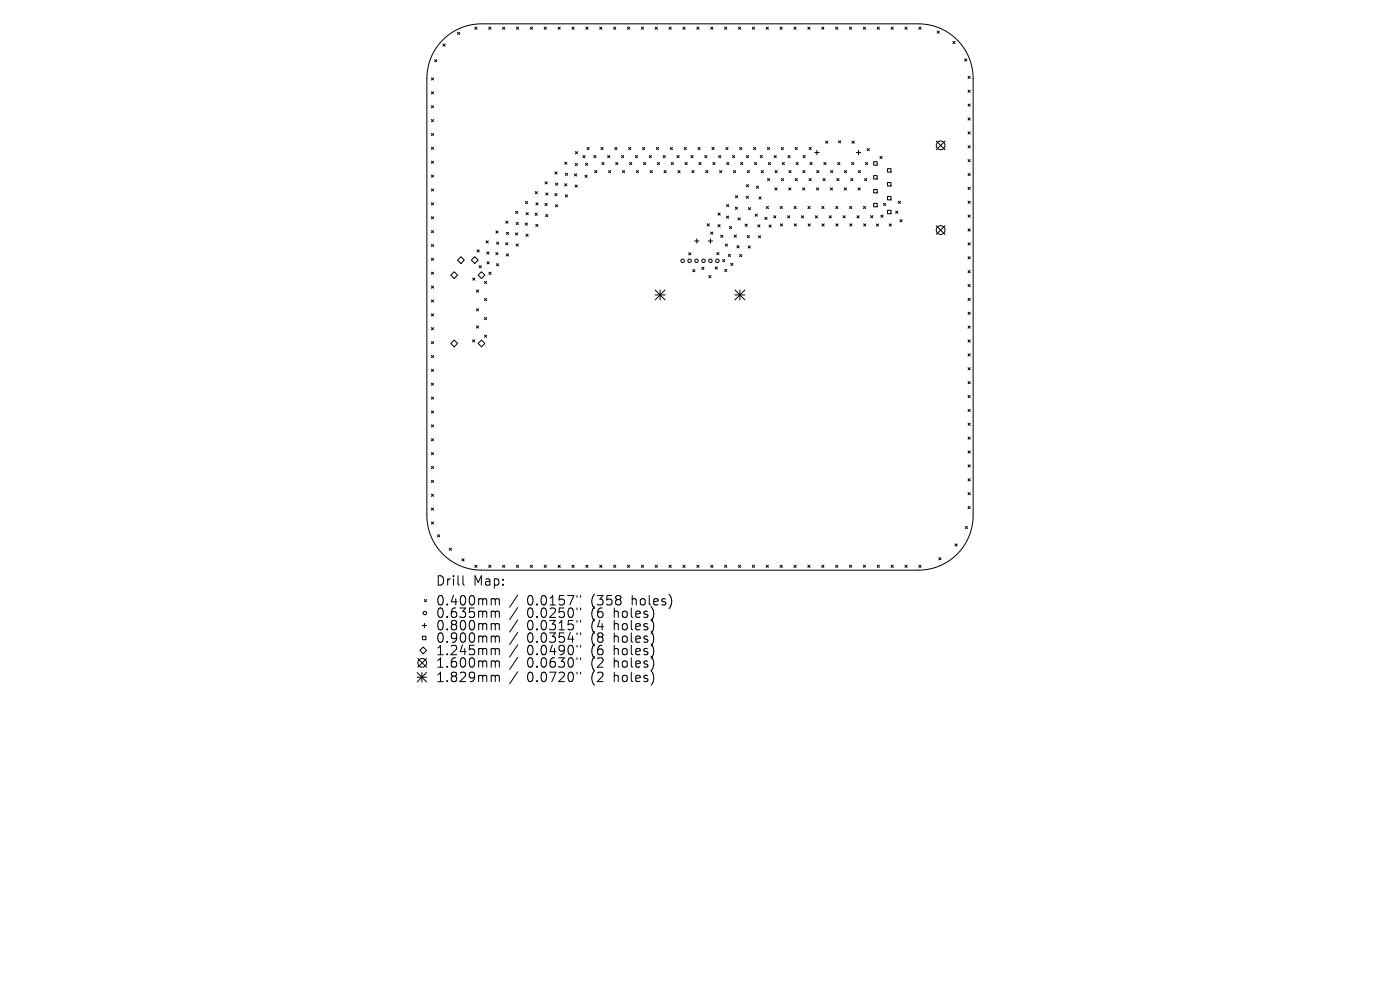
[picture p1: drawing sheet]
<svg xmlns="http://www.w3.org/2000/svg" width="297mm" height="210mm" viewBox="0 0 297 210" stroke-linecap="round" stroke-linejoin="round" font-family="sans-serif">
<defs><g id="words">
<g font-size="2.8">
<text x="92.5" y="124.5">Drill</text>
<text x="100.4" y="124.5">Map:</text>
<text x="92.5" y="128.7">0.400mm</text>
<text x="92.5" y="131.3">0.635mm</text>
<text x="111.7" y="128.7">0.0157&quot;</text>
<text x="111.7" y="131.3">0.0250&quot;</text>
<text x="125.4" y="128.7">(358</text>
<text x="125.4" y="131.3">(6</text>
<text x="130.2" y="131.3">holes)</text>
<text x="134" y="128.7">holes)</text>
<text x="92.5" y="133.9">0.800mm</text>
<text x="92.5" y="136.6">0.900mm</text>
<text x="111.7" y="133.9">0.0315&quot;</text>
<text x="111.7" y="136.6">0.0354&quot;</text>
<text x="125.4" y="133.9">(4</text>
<text x="125.4" y="136.6">(8</text>
<text x="130.2" y="133.9">holes)</text>
<text x="130.2" y="136.6">holes)</text>
<text x="92.5" y="139.2">1.245mm</text>
<text x="92.5" y="141.9">1.600mm</text>
<text x="111.7" y="139.2">0.0490&quot;</text>
<text x="111.7" y="141.9">0.0630&quot;</text>
<text x="125.4" y="139.2">(6</text>
<text x="125.4" y="141.9">(2</text>
<text x="130.2" y="139.2">holes)</text>
<text x="130.2" y="141.9">holes)</text>
<text x="92.5" y="144.9">1.829mm</text>
<text x="111.7" y="144.9">0.0720&quot;</text>
<text x="125.4" y="144.9">(2</text>
<text x="130.2" y="144.9">holes)</text>
</g>
</g></defs>
<g fill="none" stroke="#000" stroke-width=".21">
<path d="M91.5 16.5l.5 .5M91.5 19.5l.5 .4M92 16.5l-.5 .5M92 19.5l-.5 .4M92.2 12.6l.5 .5M92.7 12.6l-.5 .5M93.8 8.6a11.6 11.6 0 0 1 8.3-3.5h92.8a11.6 11.6 0 0 1 11.5 11.5v92.8a11.6 11.6 0 0 1-11.5 11.5h-92.8a11.6 11.6 0 0 1-11.5-11.5v-92.8a11.6 11.6 0 0 1 3.2-8zM94 9.3l.4 .5M94.4 9.3l-.4 .5M97.1 6.9l.4 .4M97.5 6.9l-.4 .4M100.7 5.8l.5 .4"/>
<path d="M101.2 5.8l-.5 .4M103.7 5.8l.4 .4M104.1 5.8l-.4 .4M106.6 5.8l.5 .4M107.1 5.8l-.5 .4M109.6 5.8l.4 .4M110 5.8l-.4 .4M112.5 5.8l.5 .4M113 5.8l-.5 .4M115.4 5.8l.5 .4M115.9 5.8l-.5 .4M118.4 5.8l.5 .4"/>
<path d="M118.9 5.8l-.5 .4M121.3 5.8l.5 .4M121.8 5.8l-.5 .4M124.3 5.8l.4 .4M124.7 5.8l-.4 .4M127.2 5.8l.5 .4M127.7 5.8l-.5 .4M130.2 5.8l.4 .4M130.6 5.8l-.4 .4M133.1 5.8l.5 .4M133.6 5.8l-.5 .4M136.1 5.8l.4 .4"/>
<path d="M136.5 5.8l-.4 .4M139 5.8l.5 .4M139.5 5.8l-.5 .4M141.9 5.8l.5 .4M142.4 5.8l-.5 .4M144.9 5.8l.4 .4M145.3 5.8l-.4 .4M147.8 5.8l.5 .4M148.3 5.8l-.5 .4M150.8 5.8l.4 .4M151.2 5.8l-.4 .4M153.7 5.8l.5 .4"/>
<path d="M154.2 5.8l-.5 .4M156.7 5.8l.4 .4M157.1 5.8l-.4 .4M159.6 5.8l.5 .4M160.1 5.8l-.5 .4M162.5 5.8l.5 .4M163 5.8l-.5 .4M165.5 5.8l.5 .4M166 5.8l-.5 .4M168.4 5.8l.5 .4M168.9 5.8l-.5 .4M171.4 5.8l.4 .4"/>
<path d="M171.8 5.8l-.4 .4M174.3 5.8l.5 .4M174.8 5.8l-.5 .4M177.3 5.8l.4 .4M177.7 5.8l-.4 .4M180.2 5.8l.5 .4M180.7 5.8l-.5 .4M183.2 5.8l.4 .4M183.6 5.8l-.4 .4M186.1 5.8l.5 .4M186.6 5.8l-.5 .4M189 5.8l.5 .4"/>
<path d="M189.5 5.8l-.5 .4M192 5.8l.4 .4M192.4 5.8l-.4 .4M194.9 5.8l.5 .4M195.4 5.8l-.5 .4M198.8 6.6l.5 .5M199.3 6.6l-.5 .5M202.1 8.8l.5 .5M202.6 8.8l-.5 .5M204.6 12.5l.5 .5M205.1 12.5l-.5 .5M205.4 19.1l.4 .5"/>
<path d="M205.4 16.2l.4 .4M205.8 16.2l-.4 .4M205.8 19.1l-.4 .5M91.5 22.4l.5 .5M91.5 25.3l.5 .5M91.5 28.3l.5 .5M91.5 31.2l.5 .5M91.5 34.2l.5 .4M91.5 37.1l.5 .5M92 22.4l-.5 .5M92 25.3l-.5 .5M92 28.3l-.5 .5"/>
<path d="M92 31.2l-.5 .5M92 34.2l-.5 .4M92 37.1l-.5 .5M115.6 38.6l.5 .4M116.1 38.6l-.5 .4M117.7 36.5l.5 .4M117.9 38.8l.4 .5M118.2 36.5l-.5 .4M118.3 38.8l-.4 .5M119.8 39l.4 .4M119.8 34.4l.5 .5M119.9 36.8l.5 .4"/>
<path d="M120.2 39l-.4 .4M120.3 34.4l-.5 .5M120.4 36.8l-.5 .4M121.9 36.9l.4 .4M122 39.2l.5 .5M122 34.7l.5 .4M122.1 32.2l.4 .4M122.3 36.9l-.4 .4M122.5 39.2l-.5 .5M122.5 34.7l-.5 .4M122.5 32.2l-.4 .4M123.7 33l.4 .5"/>
<path d="M124.1 37.2l.5 .4M124.1 33l-.4 .5M124.2 34.6l.5 .5M124.5 31.3l.5 .4M124.6 37.2l-.5 .4M124.7 34.6l-.5 .5M125 31.3l-.5 .4M126 33l.4 .5M126.2 36.2l.4 .4M126.4 33l-.4 .5M126.6 36.2l-.4 .4M127.5 31.3l.4 .4"/>
<path d="M127.7 34.5l.4 .4M127.9 31.3l-.4 .4M128.1 34.5l-.4 .4M128.9 33l.5 .5M129.1 36.2l.5 .4M129.4 33l-.5 .5M129.6 36.2l-.5 .4M130.4 31.3l.5 .4M130.6 34.5l.5 .4M130.9 31.3l-.5 .4M131.1 34.5l-.5 .4M131.8 33l.5 .5"/>
<path d="M132 36.2l.5 .4M132.3 33l-.5 .5M132.5 36.2l-.5 .4M133.4 31.3l.4 .4M133.6 34.5l.4 .4M133.8 31.3l-.4 .4M134 34.5l-.4 .4M134.8 33l.5 .5M135 36.2l.5 .4M135.3 33l-.5 .5M135.5 36.2l-.5 .4M136.3 31.3l.5 .4"/>
<path d="M136.5 34.5l.5 .4M136.8 31.3l-.5 .4M137 34.5l-.5 .4M137.7 33l.5 .5M137.9 36.2l.5 .4M138.2 33l-.5 .5M138.4 36.2l-.5 .4M139.3 31.3l.4 .4M139.5 34.5l.4 .4M139.7 31.3l-.4 .4M139.9 34.5l-.4 .4M140.7 33l.4 .5"/>
<path d="M140.9 36.2l.4 .4M141.1 33l-.4 .5M141.3 36.2l-.4 .4M142.2 31.3l.5 .4M142.4 34.5l.5 .4M142.7 31.3l-.5 .4M142.9 34.5l-.5 .4M143.6 33l.5 .5M143.8 36.2l.5 .4M144.1 33l-.5 .5M144.3 36.2l-.5 .4M145.1 31.3l.5 .4"/>
<path d="M145.3 34.5l.5 .4M145.6 31.3l-.5 .4M145.8 34.5l-.5 .4M146.6 33l.4 .5M146.8 36.2l.4 .4M147 33l-.4 .5M147.2 36.2l-.4 .4M148.1 31.3l.4 .4M148.3 34.5l.4 .4M148.5 31.3l-.4 .4M148.7 34.5l-.4 .4M149.5 33l.5 .5"/>
<path d="M149.7 36.2l.5 .4M150 33l-.5 .5M150.2 36.2l-.5 .4M151 31.3l.5 .4M151.2 34.5l.5 .4M151.5 31.3l-.5 .4M151.7 34.5l-.5 .4M152.5 33l.4 .5M152.6 36.2l.5 .4M152.9 33l-.4 .5M153.1 36.2l-.5 .4M154 31.3l.4 .4"/>
<path d="M154.2 34.5l.4 .4M154.4 31.3l-.4 .4M154.6 34.5l-.4 .4M155.4 33l.5 .5M155.6 36.2l.5 .4M155.9 33l-.5 .5M156.1 36.2l-.5 .4M156.9 31.3l.5 .4M157.1 34.5l.5 .4M157.4 31.3l-.5 .4M157.6 34.5l-.5 .4M158.3 33l.5 .5"/>
<path d="M158.3 39.2l.5 .4M158.5 36.2l.5 .4M158.8 39.2l-.5 .4M158.8 33l-.5 .5M159 36.2l-.5 .4M159.9 31.3l.4 .4M160.1 34.5l.4 .4M160.3 31.3l-.4 .4M160.5 39.5l.4 .5M160.5 34.5l-.4 .4M160.9 39.5l-.4 .5M161.3 33l.4 .5"/>
<path d="M161.5 36.2l.4 .4M161.7 33l-.4 .5M161.9 36.2l-.4 .4M162.8 31.3l.5 .4M162.8 37.9l.5 .4M163 34.5l.5 .4M163.3 31.3l-.5 .4M163.3 37.9l-.5 .4M163.5 34.5l-.5 .4M164.2 33l.5 .5M164.4 39.8l.4 .5M164.4 36.2l.5 .4"/>
<path d="M164.7 33l-.5 .5M164.8 39.8l-.4 .5M164.9 36.2l-.5 .4M165.7 31.3l.5 .4M165.8 37.9l.4 .4M165.9 34.5l.5 .4M166.2 31.3l-.5 .4M166.2 37.9l-.4 .4M166.4 34.5l-.5 .4M167.2 33l.4 .5M167.3 39.8l.5 .5M167.4 36.2l.4 .4"/>
<path d="M167.6 33l-.4 .5M167.8 39.8l-.5 .5M167.8 36.2l-.4 .4M168.7 31.3l.5 .4M168.7 37.9l.5 .4M168.9 34.5l.4 .4M169.2 31.3l-.5 .4M169.2 37.9l-.5 .4M169.3 34.5l-.4 .4M170.3 39.8l.4 .5M170.3 36.2l.5 .4M170.4 33l.4 .4"/>
<path d="M170.7 39.8l-.4 .5M170.8 36.2l-.5 .4M170.8 33l-.4 .4M171.6 31.3l.5 .4M171.6 37.9l.5 .4M171.8 34.5l.5 .4M172.1 31.3l-.5 .4M172.1 37.9l-.5 .4M172.3 34.5l-.5 .4M172.8 32.4h1M173.2 39.8l.5 .5M173.3 36.2l.4 .4"/>
<path d="M173.3 31.9v.9M173.7 39.8l-.5 .5M173.7 36.2l-.4 .4M174.6 37.9l.5 .4M174.8 34.5l.4 .4M175.1 37.9l-.5 .4M175.2 29.9l.4 .5M175.2 34.5l-.4 .4M175.6 29.9l-.4 .5M176.2 39.8l.4 .5M176.2 36.2l.5 .4M176.6 39.8l-.4 .5"/>
<path d="M176.7 36.2l-.5 .4M177.5 37.9l.5 .4M177.7 34.5l.5 .4M177.9 29.8l.4 .5M178 37.9l-.5 .4M178.2 34.5l-.5 .4M178.3 29.8l-.4 .5M179.1 39.8l.5 .5M179.1 36.2l.5 .4M179.6 39.8l-.5 .5M179.6 36.2l-.5 .4M180.5 37.9l.4 .4"/>
<path d="M180.7 34.5l.4 .4M180.8 29.9l.4 .5M180.9 37.9l-.4 .4M181.1 34.5l-.4 .4M181.2 29.9l-.4 .5M181.7 32.4h.9M182 39.8l.5 .5M182.1 36.2l.4 .4M182.1 31.9v.9M182.5 39.8l-.5 .5M182.5 36.2l-.4 .4M183.4 37.9l.5 .4"/>
<path d="M183.6 34.5l.5 .4M183.9 37.9l-.5 .4M184 31.5l.4 .5M184.1 34.5l-.5 .4M184.4 31.5l-.4 .5M185.3 34.3h.8v.7h-.8zM185.3 37.2h.8v.8h-.8zM186.7 33.2l.4 .4M187.1 33.2l-.4 .4M188.3 35.8h.7v.7h-.7zM188.3 38.7h.7v.8h-.7zM198.6 29.9l1.9 1.9"/>
<path d="M200.5 29.9l-1.9 1.9M205.4 30.9l.4 .5M205.4 22.1l.4 .4M205.4 25l.4 .5M205.4 28l.4 .4M205.4 33.8l.4 .5M205.4 36.8l.4 .5M205.4 39.7l.4 .5M205.8 22.1l-.4 .4M205.8 25l-.4 .5M205.8 28l-.4 .4M205.8 30.9l-.4 .5"/>
<path d="M205.8 33.8l-.4 .5M205.8 36.8l-.4 .5M205.8 39.7l-.4 .5M91.5 40.1l.5 .4M91.5 43l.5 .5M91.5 46l.5 .4M91.5 48.9l.5 .5M91.5 51.8l.5 .5M91.5 54.8l.5 .4M91.5 57.7l.5 .5M92 40.1l-.5 .4M92 43l-.5 .5"/>
<path d="M92 46l-.5 .4M92 48.9l-.5 .5M92 51.8l-.5 .5M92 54.8l-.5 .4M92 57.7l-.5 .5M95.6 58.4l.8-.8 .7 .8-.7 .7zM97.1 55.2l.7-.7 .7 .7-.7 .7zM100 55.2l.7-.7 .7 .7-.7 .7zM100.3 59l.4 .4M100.7 59l-.4 .4M101.2 53l.5 .5M101.4 58.4l.7-.8 .8 .8-.8 .7z"/>
<path d="M101.7 56.3l.4 .5M101.7 53l-.5 .5M102.1 56.3l-.4 .5M102.8 59.7l.4 .4M103.1 51.1l.5 .4M103.2 59.7l-.4 .4M103.3 53.4l.4 .5M103.3 55.5l.5 .5M103.6 51.1l-.5 .4M103.7 53.4l-.4 .5M103.7 57.8l.5 .4M103.8 55.5l-.5 .5"/>
<path d="M104.2 57.8l-.5 .4M105.2 53.6l.4 .4M105.2 49l.5 .5M105.3 55.9l.5 .5M105.3 51.4l.5 .4M105.6 53.6l-.4 .4M105.7 49l-.5 .5M105.8 55.9l-.5 .5M105.8 51.4l-.5 .4M107.3 51.5l.4 .4M107.3 46.9l.5 .5M107.4 53.8l.5 .5"/>
<path d="M107.4 49.3l.5 .4M107.7 51.5l-.4 .4M107.8 46.9l-.5 .5M107.9 53.8l-.5 .5M107.9 49.3l-.5 .4M109.4 49.4l.4 .5M109.4 44.8l.4 .5M109.5 51.8l.5 .4M109.5 47.2l.5 .4M109.8 49.4l-.4 .5M109.8 44.8l-.4 .5M110 51.8l-.5 .4"/>
<path d="M110 47.2l-.5 .4M111.4 47.3l.5 .5M111.5 42.7l.4 .5M111.6 49.7l.4 .4M111.6 45.1l.5 .5M111.9 47.3l-.5 .5M111.9 42.7l-.4 .5M112 49.7l-.4 .4M112.1 45.1l-.5 .5M113.5 45.2l.5 .5M113.5 40.6l.5 .5M113.7 47.6l.4 .5"/>
<path d="M113.7 43l.5 .5M114 45.2l-.5 .5M114 40.6l-.5 .5M114.1 47.6l-.4 .5M114.2 43l-.5 .5M115.6 43.1l.5 .5M115.8 45.5l.4 .5M115.8 40.9l.4 .5M116.1 43.1l-.5 .5M116.2 45.5l-.4 .5M116.2 40.9l-.4 .5M117.7 41.1l.5 .4"/>
<path d="M117.8 43.4l.5 .5M118.2 41.1l-.5 .4M118.3 43.4l-.5 .5M119.9 41.3l.5 .5M120.4 41.3l-.5 .5M146.1 53.6l.5 .5M146.6 53.6l-.5 .5M147 57.2l.4 .4M147.4 51.1h.9M147.4 57.2l-.4 .4M147.8 50.7v.9M148.9 56.7l.4 .5"/>
<path d="M149.3 56.7l-.4 .5M150 47.5l.5 .4M150.3 51.1h.9M150.4 58.4l.4 .5M150.5 47.5l-.5 .4M150.7 50.7v.9M150.8 49.2l.4 .5M150.8 58.4l-.4 .5M151.2 49.2l-.4 .5M151.7 56.6l.5 .5M152.1 53.6l.4 .4M152.2 56.6l-.5 .5"/>
<path d="M152.3 47.6l.5 .5M152.3 45.2l.5 .5M152.5 53.6l-.4 .4M152.8 47.6l-.5 .5M152.8 45.2l-.5 .5M152.9 49.9l.4 .5M153.3 55.1l.5 .4M153.3 49.9l-.4 .5M153.7 57.1l.5 .5M153.8 55.1l-.5 .4M153.9 51.8l.4 .4M154.1 45.8l.5 .5"/>
<path d="M154.1 43.4l.5 .4M154.2 57.1l-.5 .5M154.3 51.8l-.4 .4M154.5 54l.5 .4M154.6 45.8l-.5 .5M154.6 43.4l-.5 .4M154.7 48l.5 .5M155 54l-.5 .4M155 55.9l.5 .4M155.2 48l-.5 .5M155.5 55.9l-.5 .4M155.8 49.9l.4 .4"/>
<path d="M156 44l.5 .4M156 41.5l.5 .5M156.2 49.9l-.4 .4M156.3 52.1l.5 .5M156.5 44l-.5 .4M156.5 41.5l-.5 .5M156.6 46.2l.4 .5M156.8 52.1l-.5 .5M156.9 54l.5 .4M157 46.2l-.4 .5M157.4 54l-.5 .4M158.1 47.5l.4 .5"/>
<path d="M158.3 41.6l.5 .5M158.5 50l.5 .4M158.5 47.5l-.4 .5M158.7 52.2l.5 .4M158.8 44l.4 .5M158.8 41.6l-.5 .5M159 50l-.5 .4M159.2 52.2l-.5 .4M159.2 44l-.4 .5M160.2 45.4l.5 .5M160.7 45.4l-.5 .5M160.8 47.7l.4 .5"/>
<path d="M160.9 50l.5 .5M161 41.8l.5 .4M161.2 47.7l-.4 .5M161.4 50l-.5 .5M161.5 41.8l-.5 .4M162.3 46.1l.4 .5M162.6 43.8l.4 .5M162.7 46.1l-.4 .5M163 43.8l-.4 .5M163.1 47.7l.5 .5M163.6 47.7l-.5 .5M164.1 45.8l.5 .4"/>
<path d="M164.6 45.8l-.5 .4M165.5 43.8l.5 .5M165.5 47.5l.5 .4M166 43.8l-.5 .5M166 47.5l-.5 .4M167.1 45.8l.4 .4M167.5 45.8l-.4 .4M168.5 43.8l.4 .5M168.5 47.5l.5 .4M168.9 43.8l-.4 .5M169 47.5l-.5 .4M170 45.8l.5 .4"/>
<path d="M170.5 45.8l-.5 .4M171.4 43.8l.5 .5M171.4 47.5l.5 .4M171.9 43.8l-.5 .5M171.9 47.5l-.5 .4M173 45.8l.4 .4M173.4 45.8l-.4 .4M174.3 43.8l.5 .5M174.4 47.5l.4 .4M174.8 43.8l-.5 .5M174.8 47.5l-.4 .4M175.9 45.8l.5 .4"/>
<path d="M176.4 45.8l-.5 .4M177.3 43.8l.5 .5M177.3 47.5l.5 .4M177.8 43.8l-.5 .5M177.8 47.5l-.5 .4M178.9 45.8l.4 .4M179.3 45.8l-.4 .4M180.2 43.8l.5 .5M180.3 47.5l.4 .4M180.7 43.8l-.5 .5M180.7 47.5l-.4 .4M181.8 45.8l.5 .4"/>
<path d="M182.3 45.8l-.5 .4M183.2 43.8l.4 .5M183.2 47.5l.5 .4M183.6 43.8l-.4 .5M183.7 47.5l-.5 .4M184.7 45.7l.5 .5M185.2 45.7l-.5 .5M185.3 40.2h.8v.7h-.8zM185.3 43.1h.8v.8h-.8zM185.9 47.5l.5 .5M186.4 47.5l-.5 .5M186.9 45.6l.4 .5"/>
<path d="M187.3 45.6l-.4 .5M187.4 43.1l.5 .5M187.9 43.1l-.5 .5M188.3 41.7h.7v.7h-.7zM188.3 44.6h.7v.7h-.7zM188.6 47.5l.5 .5M189.1 47.5l-.5 .5M190 44.8l.5 .4M190.5 44.8l-.5 .4M190.6 42.7l.4 .5M190.9 46.6l.5 .5M191 42.7l-.4 .5"/>
<path d="M191.4 46.6l-.5 .5M198.6 47.9l1.9 1.8M200.5 47.9l-1.9 1.8M205.4 54.4l.4 .5M205.4 42.7l.4 .4M205.4 45.6l.4 .5M205.4 48.6l.4 .4M205.4 51.5l.4 .5M205.4 57.4l.4 .5M205.8 42.7l-.4 .4M205.8 45.6l-.4 .5M205.8 48.6l-.4 .4"/>
<path d="M205.8 51.5l-.4 .5M205.8 54.4l-.4 .5M205.8 57.4l-.4 .5M91.5 60.7l.5 .4M91.5 63.6l.5 .5M91.5 66.6l.5 .4M91.5 69.5l.5 .5M91.5 72.4l.5 .5M91.5 75.4l.5 .5M91.5 78.3l.5 .5M92 60.7l-.5 .4M92 63.6l-.5 .5"/>
<path d="M92 66.6l-.5 .4M92 69.5l-.5 .5M92 72.4l-.5 .5M92 75.4l-.5 .5M92 78.3l-.5 .5M96.4 72.1l.7 .8-.7 .7-.8-.7zM100.2 72.1l.5 .4M100.7 72.1l-.5 .4M101.1 61.5l.4 .5M101.1 65.5l.4 .5M101.1 69.1l.4 .5M101.4 72.9l.7-.8 .8 .8-.8 .7z"/>
<path d="M101.5 61.5l-.4 .5M101.5 65.5l-.4 .5M101.5 69.1l-.4 .5M102.8 67.3l.4 .5M102.8 63.3l.4 .5M102.8 71.1l.4 .5M103.2 67.3l-.4 .5M103.2 63.3l-.4 .5M103.2 71.1l-.4 .5M139 61.5l2.1 2.1M139 62.6h2.1M140 61.5v2.1"/>
<path d="M141.1 61.5l-2.1 2.1M155.9 62.6h2.1M155.9 61.5l2.1 2.1M157 61.5v2.1M158 61.5l-2.1 2.1M205.4 60.3l.4 .5M205.4 63.3l.4 .4M205.4 66.2l.4 .5M205.4 69.2l.4 .4M205.4 72.1l.4 .5M205.4 75.1l.4 .4M205.4 78l.4 .5"/>
<path d="M205.8 60.3l-.4 .5M205.8 63.3l-.4 .4M205.8 66.2l-.4 .5M205.8 69.2l-.4 .4M205.8 72.1l-.4 .5M205.8 75.1l-.4 .4M205.8 78l-.4 .5M91.5 81.3l.5 .4M91.5 84.2l.5 .5M91.5 87.2l.5 .4M91.5 90.1l.5 .5M91.5 93.1l.5 .4"/>
<path d="M91.5 96l.5 .5M91.5 98.9l.5 .5M92 81.3l-.5 .4M92 84.2l-.5 .5M92 87.2l-.5 .4M92 90.1l-.5 .5M92 93.1l-.5 .4M92 96l-.5 .5M92 98.9l-.5 .5M205.4 80.9l.4 .5M205.4 83.9l.4 .4M205.4 86.8l.4 .5"/>
<path d="M205.4 89.8l.4 .4M205.4 92.7l.4 .5M205.4 95.7l.4 .4M205.4 98.6l.4 .5M205.8 80.9l-.4 .5M205.8 83.9l-.4 .4M205.8 86.8l-.4 .5M205.8 89.8l-.4 .4M205.8 92.7l-.4 .5M205.8 95.7l-.4 .4M205.8 98.6l-.4 .5M91.5 101.9l.5 .4"/>
<path d="M91.5 104.8l.5 .5M91.5 107.8l.5 .4M91.5 110.7l.5 .5M92 101.9l-.5 .4M92 104.8l-.5 .5M92 107.8l-.5 .4M92 110.7l-.5 .5M92.8 113.4l.5 .5M93.3 113.4l-.5 .5M95.3 116.3l.5 .5M95.8 116.3l-.5 .5M98 118.5l.4 .5"/>
<path d="M98.4 118.5l-.4 .5M100.7 119.9l.5 .5M101.2 119.9l-.5 .5M103.7 119.9l.4 .5M104.1 119.9l-.4 .5M106.6 119.9l.5 .5M107.1 119.9l-.5 .5M109.6 119.9l.4 .5M110 119.9l-.4 .5M112.5 119.9l.5 .5M113 119.9l-.5 .5M115.4 119.9l.5 .5"/>
<path d="M115.9 119.9l-.5 .5M118.4 119.9l.5 .5M118.9 119.9l-.5 .5M121.3 119.9l.5 .5M121.8 119.9l-.5 .5M124.3 119.9l.4 .5M124.7 119.9l-.4 .5M127.2 119.9l.5 .5M127.7 119.9l-.5 .5M130.2 119.9l.4 .5M130.6 119.9l-.4 .5M133.1 119.9l.5 .5"/>
<path d="M133.6 119.9l-.5 .5M136.1 119.9l.4 .5M136.5 119.9l-.4 .5M139 119.9l.5 .5M139.5 119.9l-.5 .5M141.9 119.9l.5 .5M142.4 119.9l-.5 .5M144.9 119.9l.4 .5M145.3 119.9l-.4 .5M147.8 119.9l.5 .5M148.3 119.9l-.5 .5M150.8 119.9l.4 .5"/>
<path d="M151.2 119.9l-.4 .5M153.7 119.9l.5 .5M154.2 119.9l-.5 .5M156.7 119.9l.4 .5M157.1 119.9l-.4 .5M159.6 119.9l.5 .5M160.1 119.9l-.5 .5M162.5 119.9l.5 .5M163 119.9l-.5 .5M165.5 119.9l.5 .5M166 119.9l-.5 .5M168.4 119.9l.5 .5"/>
<path d="M168.9 119.9l-.5 .5M171.4 119.9l.4 .5M171.8 119.9l-.4 .5M174.3 119.9l.5 .5M174.8 119.9l-.5 .5M177.3 119.9l.4 .5M177.7 119.9l-.4 .5M180.2 119.9l.5 .5M180.7 119.9l-.5 .5M183.2 119.9l.4 .5M183.6 119.9l-.4 .5M186.1 119.9l.5 .5"/>
<path d="M186.6 119.9l-.5 .5M189 119.9l.5 .5M189.5 119.9l-.5 .5M192 119.9l.4 .5M192.4 119.9l-.4 .5M194.9 119.9l.5 .5M195.4 119.9l-.5 .5M199.2 118.3l.4 .5M199.6 118.3l-.4 .5M202.6 115.4l.5 .4M203.1 115.4l-.5 .4M204.8 111.7l.5 .4"/>
<path d="M205.3 111.7l-.5 .4M205.4 101.5l.4 .5M205.4 104.5l.4 .5M205.4 107.4l.4 .5M205.8 101.5l-.4 .5M205.8 104.5l-.4 .5M205.8 107.4l-.4 .5M88.6 139.7l1.9 1.8M89.6 132.7h.9M89.6 135h.7v.7h-.7zM89.8 137.2l.7 .8-.7 .7-.7-.7zM90 127.2l.5 .4"/>
<path d="M90 132.2v.9M90.5 127.2l-.5 .4M90.5 139.7l-1.9 1.8M98.2 122.1v1.7l.3 .3M104.8 127l.3 .3M104.8 129.6l.3 .3M104.8 132.3l.3 .3M104.8 134.9l.3 .3M104.8 137.6l.3 .2M105.1 127.3v1M105.1 129.9v1.1M105.1 132.6v1"/>
<path d="M105.1 135.2v1M105.1 137.8v1.1M105.1 127.3l.3-.3 .4 .1 .1 1.2M105.1 129.9l.3-.3 .4 .1 .1 1.3M105.1 132.6l.3-.3 .4 .1 .1 1.2M105.1 135.2l.3-.3 .4 .1 .1 1.2M105.1 137.8l.3-.2 .4 .1 .1 1.2M109.8 126.2l-1.7 2.6M109.8 128.9l-1.7 2.5M109.8 131.5l-1.7 2.6M109.8 134.2l-1.7 2.5M109.8 136.8l-1.7 2.6"/>
<path d="M109.8 139.4l-1.7 2.6M122.4 126.3v.4M122.4 129v.4M122.4 131.6v.4M122.4 134.2v.4M122.4 136.9v.4M122.4 139.5v.4M123.2 126.3v.4M123.2 129v.4M123.2 131.6v.4M123.2 134.2v.4M123.2 136.9v.4"/>
<path d="M123.2 139.5v.4M138.6 132.2v1.3M138.6 134.8v1.4M138.6 137.5v1.3M138.7 130l-.1 .9M142.4 126.9v1.3M88.5 142.7l2 2M88.5 143.7h2M89.5 142.7v2M90.5 142.7l-2 2M104.8 140.2l.3 .3M104.8 143.3l.3 .2"/>
<path d="M105.1 140.5v1M105.1 143.5v1.1M105.1 140.5l.3-.3 .4 .1 .1 1.2M105.1 143.5l.3-.2h.4l.1 1.3M109.8 142.5l-1.7 2.6M122.4 142.6v.4M123.2 142.6v.4M138.6 140.1v1.3M138.6 143.2v1.3"/>
<circle cx="199.5" cy="30.8" r=".93"/>
<circle cx="144.8" cy="55.3" r=".37"/>
<circle cx="146.3" cy="55.3" r=".37"/>
<circle cx="147.8" cy="55.3" r=".37"/>
<circle cx="149.2" cy="55.3" r=".37"/>
<circle cx="150.7" cy="55.3" r=".37"/>
<circle cx="152.2" cy="55.3" r=".37"/>
<circle cx="199.5" cy="48.8" r=".93"/>
<circle cx="90.1" cy="130" r=".37"/>
<circle cx="89.6" cy="140.6" r=".93"/>
</g>
<use href="#words"/>
</svg>
